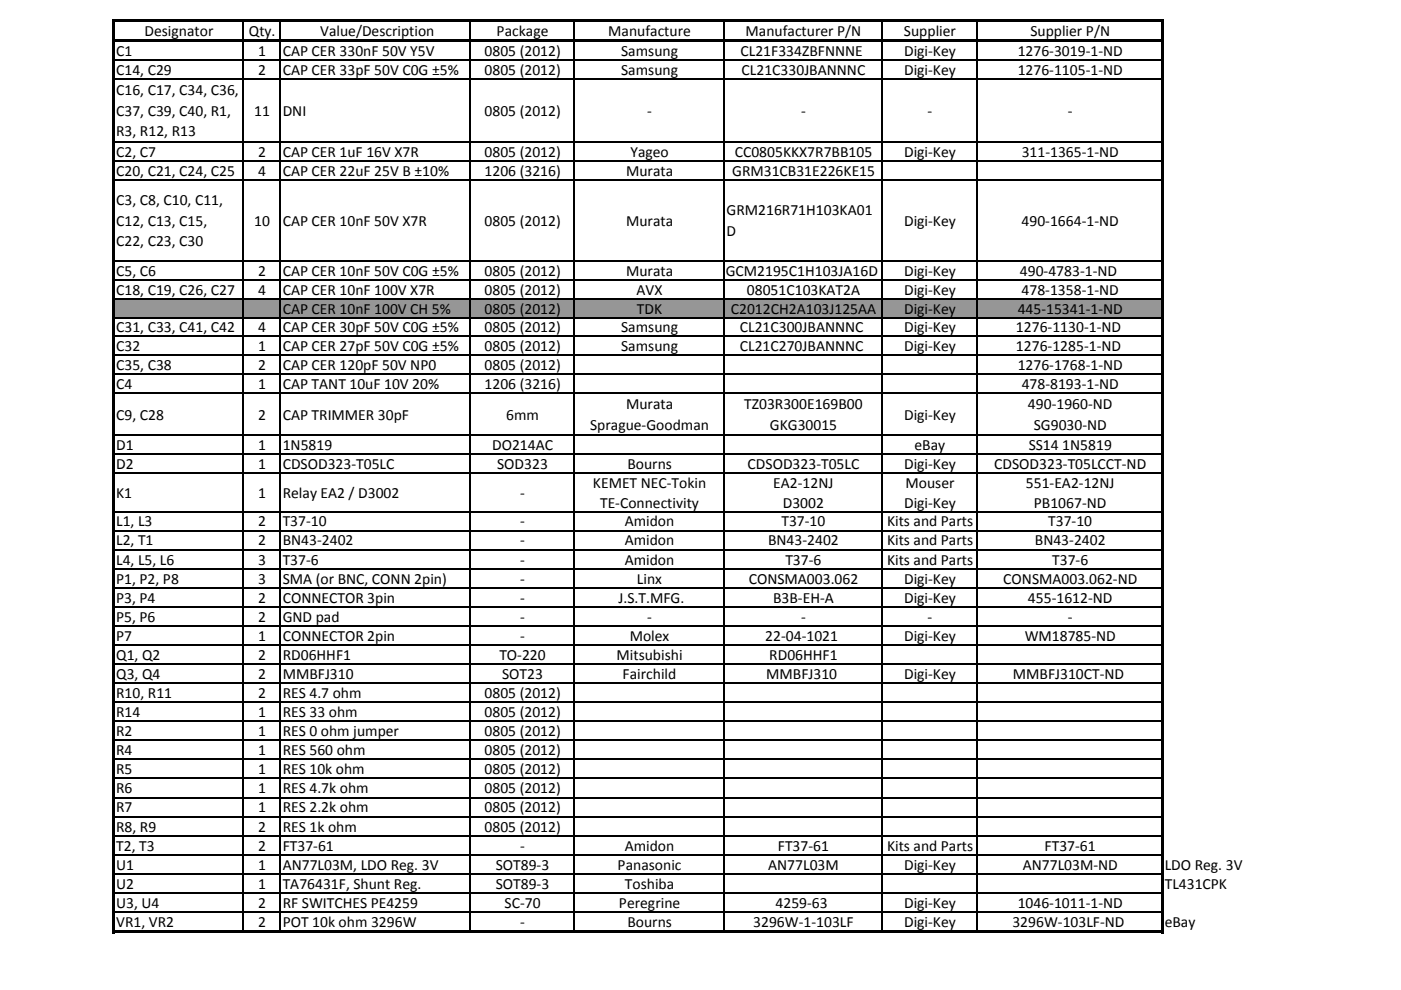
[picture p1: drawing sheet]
<svg xmlns="http://www.w3.org/2000/svg" width="297mm" height="210mm" viewBox="0 0 297 210" stroke-linecap="round" stroke-linejoin="round" font-family="sans-serif">
<defs><g id="words">
<g font-size="3.3">
<text x="24.6" y="11.8">C1</text>
<text x="30.6" y="7.6">Designator</text>
<text x="52.8" y="7.6">Qty.</text>
<text x="54.7" y="11.8">1</text>
<text x="59.9" y="11.8">CAP CER 330nF 50V Y5V</text>
<text x="67.9" y="7.6">Value/Description</text>
<text x="102.7" y="11.8">0805 (2012)</text>
<text x="105.3" y="7.6">Package</text>
<text x="129" y="7.6">Manufacture</text>
<text x="131.7" y="11.8">Samsung</text>
<text x="157" y="11.8">CL21F334ZBFNNNE</text>
<text x="158.1" y="7.6">Manufacturer P/N</text>
<text x="191.7" y="7.6">Supplier</text>
<text x="191.7" y="11.8">Digi-Key</text>
<text x="215.8" y="11.8">1276-3019-1-ND</text>
<text x="218.5" y="7.6">Supplier P/N</text>
<text x="24.6" y="15.8">C14, C29</text>
<text x="54.7" y="15.8">2</text>
<text x="59.9" y="15.8">CAP CER 33pF 50V C0G ±5%</text>
<text x="102.7" y="15.8">0805 (2012)</text>
<text x="131.7" y="15.8">Samsung</text>
<text x="157.2" y="15.8">CL21C330JBANNNC</text>
<text x="191.7" y="15.8">Digi-Key</text>
<text x="215.8" y="15.8">1276-1105-1-ND</text>
<text x="24.6" y="20.2">C16, C17, C34, C36,</text>
<text x="24.6" y="24.5">C37, C39, C40, R1,</text>
<text x="24.6" y="28.8">R3, R12, R13</text>
<text x="53.9" y="24.5">11</text>
<text x="59.9" y="24.5">DNI</text>
<text x="102.7" y="24.5">0805 (2012)</text>
<text x="137.2" y="24.5">-</text>
<text x="169.8" y="24.5">-</text>
<text x="196.7" y="24.5">-</text>
<text x="226.4" y="24.5">-</text>
<text x="24.6" y="33.2">C2, C7</text>
<text x="54.7" y="33.2">2</text>
<text x="59.9" y="33.2">CAP CER 1uF 16V X7R</text>
<text x="102.7" y="33.2">0805 (2012)</text>
<text x="133.7" y="33.2">Yageo</text>
<text x="155.8" y="33.2">CC0805KKX7R7BB105</text>
<text x="191.7" y="33.2">Digi-Key</text>
<text x="216.6" y="33.2">311-1365-1-ND</text>
<text x="24.6" y="37.2">C20, C21, C24, C25</text>
<text x="54.7" y="37.2">4</text>
<text x="59.9" y="37.2">CAP CER 22uF 25V B ±10%</text>
<text x="102.7" y="37.2">1206 (3216)</text>
<text x="132.7" y="37.2">Murata</text>
<text x="155.2" y="37.2">GRM31CB31E226KE15</text>
<text x="24.6" y="43.5">C3, C8, C10, C11,</text>
<text x="24.6" y="47.8">C12, C13, C15,</text>
<text x="53.9" y="47.8">10</text>
<text x="59.9" y="47.8">CAP CER 10nF 50V X7R</text>
<text x="102.7" y="47.8">0805 (2012)</text>
<text x="132.7" y="47.8">Murata</text>
<text x="154" y="45.7">GRM216R71H103KA01</text>
<text x="191.7" y="47.8">Digi-Key</text>
<text x="216.6" y="47.8">490-1664-1-ND</text>
<text x="24.6" y="52.2">C22, C23, C30</text>
<text x="154" y="50">D</text>
<text x="24.6" y="58.5">C5, C6</text>
<text x="54.7" y="58.5">2</text>
<text x="59.9" y="58.5">CAP CER 10nF 50V C0G ±5%</text>
<text x="102.7" y="58.5">0805 (2012)</text>
<text x="132.7" y="58.5">Murata</text>
<text x="153.9" y="58.5">GCM2195C1H103JA16D</text>
<text x="191.7" y="58.5">Digi-Key</text>
<text x="216.2" y="58.5">490-4783-1-ND</text>
<text x="24.6" y="62.5">C18, C19, C26, C27</text>
<text x="54.7" y="62.5">4</text>
<text x="59.9" y="62.5">CAP CER 10nF 100V X7R</text>
<text x="102.7" y="62.5">0805 (2012)</text>
<text x="135" y="62.5">AVX</text>
<text x="158.4" y="62.5">08051C103KAT2A</text>
<text x="191.7" y="62.5">Digi-Key</text>
<text x="216.6" y="62.5">478-1358-1-ND</text>
<text x="24.6" y="70.5">C31, C33, C41, C42</text>
<text x="54.7" y="70.5">4</text>
<text x="59.9" y="66.5">CAP CER 10nF 100V CH 5%</text>
<text x="59.9" y="70.5">CAP CER 30pF 50V C0G ±5%</text>
<text x="102.7" y="66.5">0805 (2012)</text>
<text x="102.7" y="70.5">0805 (2012)</text>
<text x="131.7" y="70.5">Samsung</text>
<text x="135" y="66.5">TDK</text>
<text x="155" y="66.5">C2012CH2A103J125AA</text>
<text x="156.9" y="70.5">CL21C300JBANNNC</text>
<text x="191.7" y="66.5">Digi-Key</text>
<text x="191.7" y="70.5">Digi-Key</text>
<text x="215.4" y="70.5">1276-1130-1-ND</text>
<text x="215.8" y="66.5">445-15341-1-ND</text>
<text x="24.6" y="74.4">C32</text>
<text x="54.7" y="74.4">1</text>
<text x="59.9" y="74.4">CAP CER 27pF 50V C0G ±5%</text>
<text x="102.7" y="74.4">0805 (2012)</text>
<text x="131.7" y="74.4">Samsung</text>
<text x="156.9" y="74.4">CL21C270JBANNNC</text>
<text x="191.7" y="74.4">Digi-Key</text>
<text x="215.4" y="74.4">1276-1285-1-ND</text>
<text x="24.6" y="78.5">C35, C38</text>
<text x="24.6" y="82.5">C4</text>
<text x="54.7" y="78.5">2</text>
<text x="54.7" y="82.5">1</text>
<text x="59.9" y="78.5">CAP CER 120pF 50V NP0</text>
<text x="59.9" y="82.5">CAP TANT 10uF 10V 20%</text>
<text x="102.7" y="78.5">0805 (2012)</text>
<text x="102.7" y="82.5">1206 (3216)</text>
<text x="215.8" y="78.5">1276-1768-1-ND</text>
<text x="216.6" y="82.5">478-8193-1-ND</text>
<text x="24.6" y="89">C9, C28</text>
<text x="54.7" y="89">2</text>
<text x="59.9" y="89">CAP TRIMMER 30pF</text>
<text x="107.3" y="89">6mm</text>
<text x="132.7" y="86.8">Murata</text>
<text x="157.8" y="86.8">TZ03R300E169B00</text>
<text x="191.7" y="89">Digi-Key</text>
<text x="218" y="86.8">490-1960-ND</text>
<text x="24.6" y="95.4">D1</text>
<text x="54.7" y="95.4">1</text>
<text x="59.9" y="95.4">1N5819</text>
<text x="104.3" y="95.4">DO214AC</text>
<text x="125.1" y="91.1">Sprague-Goodman</text>
<text x="163.2" y="91.1">GKG30015</text>
<text x="193.9" y="95.4">eBay</text>
<text x="218.1" y="95.4">SS14 1N5819</text>
<text x="219.2" y="91.1">SG9030-ND</text>
<text x="24.6" y="99.5">D2</text>
<text x="54.7" y="99.5">1</text>
<text x="59.9" y="99.5">CDSOD323-T05LC</text>
<text x="105.4" y="99.5">SOD323</text>
<text x="133" y="99.5">Bourns</text>
<text x="158.5" y="99.5">CDSOD323-T05LC</text>
<text x="191.7" y="99.5">Digi-Key</text>
<text x="210.8" y="99.5">CDSOD323-T05LCCT-ND</text>
<text x="24.6" y="105.5">K1</text>
<text x="54.7" y="105.5">1</text>
<text x="59.9" y="105.5">Relay EA2 / D3002</text>
<text x="110.3" y="105.5">-</text>
<text x="125.7" y="103.4">KEMET NEC-Tokin</text>
<text x="127.2" y="107.7">TE-Connectivity</text>
<text x="164" y="103.4">EA2-12NJ</text>
<text x="166" y="107.7">D3002</text>
<text x="191.7" y="107.7">Digi-Key</text>
<text x="192" y="103.4">Mouser</text>
<text x="217.5" y="103.4">551-EA2-12NJ</text>
<text x="219.2" y="107.7">PB1067-ND</text>
<text x="24.6" y="111.6">L1, L3</text>
<text x="54.7" y="111.6">2</text>
<text x="59.9" y="111.6">T37-10</text>
<text x="110.3" y="111.6">-</text>
<text x="132.5" y="111.6">Amidon</text>
<text x="165.7" y="111.6">T37-10</text>
<text x="188.1" y="111.6">Kits and Parts</text>
<text x="222.2" y="111.6">T37-10</text>
<text x="24.6" y="115.7">L2, T1</text>
<text x="24.6" y="119.7">L4, L5, L6</text>
<text x="54.7" y="115.7">2</text>
<text x="54.7" y="119.7">3</text>
<text x="59.9" y="115.7">BN43-2402</text>
<text x="59.9" y="119.7">T37-6</text>
<text x="110.3" y="115.7">-</text>
<text x="110.3" y="119.7">-</text>
<text x="132.5" y="115.7">Amidon</text>
<text x="132.5" y="119.7">Amidon</text>
<text x="162.9" y="115.7">BN43-2402</text>
<text x="166.5" y="119.7">T37-6</text>
<text x="188.1" y="115.7">Kits and Parts</text>
<text x="188.1" y="119.7">Kits and Parts</text>
<text x="219.4" y="115.7">BN43-2402</text>
<text x="223.1" y="119.7">T37-6</text>
<text x="24.6" y="123.7">P1, P2, P8</text>
<text x="54.7" y="123.7">3</text>
<text x="59.9" y="123.7">SMA (or BNC, CONN 2pin)</text>
<text x="110.3" y="123.7">-</text>
<text x="135" y="123.7">Linx</text>
<text x="158.7" y="123.7">CONSMA003.062</text>
<text x="191.7" y="123.7">Digi-Key</text>
<text x="212.7" y="123.7">CONSMA003.062-ND</text>
<text x="24.6" y="127.8">P3, P4</text>
<text x="24.6" y="131.8">P5, P6</text>
<text x="54.7" y="127.8">2</text>
<text x="54.7" y="131.8">2</text>
<text x="59.9" y="127.8">CONNECTOR 3pin</text>
<text x="59.9" y="131.8">GND pad</text>
<text x="110.3" y="127.8">-</text>
<text x="110.3" y="131.8">-</text>
<text x="131.2" y="127.8">J.S.T.MFG.</text>
<text x="137.2" y="131.8">-</text>
<text x="163.9" y="127.8">B3B-EH-A</text>
<text x="169.8" y="131.8">-</text>
<text x="191.7" y="127.8">Digi-Key</text>
<text x="196.7" y="131.8">-</text>
<text x="218" y="127.8">455-1612-ND</text>
<text x="226.4" y="131.8">-</text>
<text x="24.6" y="135.9">P7</text>
<text x="54.7" y="135.9">1</text>
<text x="59.9" y="135.9">CONNECTOR 2pin</text>
<text x="110.3" y="135.9">-</text>
<text x="133.5" y="135.9">Molex</text>
<text x="162.3" y="135.9">22-04-1021</text>
<text x="191.7" y="135.9">Digi-Key</text>
<text x="217.3" y="135.9">WM18785-ND</text>
<text x="24.6" y="139.9">Q1, Q2</text>
<text x="24.6" y="144">Q3, Q4</text>
<text x="54.7" y="139.9">2</text>
<text x="54.7" y="144">2</text>
<text x="59.9" y="139.9">RD06HHF1</text>
<text x="59.9" y="144">MMBFJ310</text>
<text x="105.9" y="139.9">TO-220</text>
<text x="106.5" y="144">SOT23</text>
<text x="130.7" y="139.9">Mitsubishi</text>
<text x="132" y="144">Fairchild</text>
<text x="162.5" y="144">MMBFJ310</text>
<text x="163.1" y="139.9">RD06HHF1</text>
<text x="191.7" y="144">Digi-Key</text>
<text x="214.8" y="144">MMBFJ310CT-ND</text>
<text x="24.6" y="148">R10, R11</text>
<text x="54.7" y="148">2</text>
<text x="59.9" y="148">RES 4.7 ohm</text>
<text x="102.7" y="148">0805 (2012)</text>
<text x="24.6" y="152">R14</text>
<text x="54.7" y="152">1</text>
<text x="59.9" y="152">RES 33 ohm</text>
<text x="102.7" y="152">0805 (2012)</text>
<text x="24.6" y="156.1">R2</text>
<text x="24.6" y="160.1">R4</text>
<text x="54.7" y="156.1">1</text>
<text x="54.7" y="160.1">1</text>
<text x="59.9" y="156.1">RES 0 ohm jumper</text>
<text x="59.9" y="160.1">RES 560 ohm</text>
<text x="102.7" y="156.1">0805 (2012)</text>
<text x="102.7" y="160.1">0805 (2012)</text>
<text x="24.6" y="164.2">R5</text>
<text x="54.7" y="164.2">1</text>
<text x="59.9" y="164.2">RES 10k ohm</text>
<text x="102.7" y="164.2">0805 (2012)</text>
<text x="24.6" y="168.2">R6</text>
<text x="24.6" y="172.3">R7</text>
<text x="54.7" y="168.2">1</text>
<text x="54.7" y="172.3">1</text>
<text x="59.9" y="168.2">RES 4.7k ohm</text>
<text x="59.9" y="172.3">RES 2.2k ohm</text>
<text x="102.7" y="168.2">0805 (2012)</text>
<text x="102.7" y="172.3">0805 (2012)</text>
<text x="24.6" y="176.3">R8, R9</text>
<text x="54.7" y="176.3">2</text>
<text x="59.9" y="176.3">RES 1k ohm</text>
<text x="102.7" y="176.3">0805 (2012)</text>
<text x="24.6" y="180.3">T2, T3</text>
<text x="24.6" y="184.4">U1</text>
<text x="54.7" y="180.3">2</text>
<text x="54.7" y="184.4">1</text>
<text x="59.9" y="180.3">FT37-61</text>
<text x="59.9" y="184.4">AN77L03M, LDO Reg. 3V</text>
<text x="105.1" y="184.4">SOT89-3</text>
<text x="110.3" y="180.3">-</text>
<text x="131" y="184.4">Panasonic</text>
<text x="132.5" y="180.3">Amidon</text>
<text x="162.9" y="184.4">AN77L03M</text>
<text x="164.9" y="180.3">FT37-61</text>
<text x="188.1" y="180.3">Kits and Parts</text>
<text x="191.7" y="184.4">Digi-Key</text>
<text x="216.8" y="184.4">AN77L03M-ND</text>
<text x="221.5" y="180.3">FT37-61</text>
<text x="246.9" y="184.4">LDO Reg. 3V</text>
<text x="24.6" y="188.4">U2</text>
<text x="54.7" y="188.4">1</text>
<text x="59.9" y="188.4">TA76431F, Shunt Reg.</text>
<text x="105.1" y="188.4">SOT89-3</text>
<text x="132.5" y="188.4">Toshiba</text>
<text x="246.9" y="188.4">TL431CPK</text>
<text x="24.6" y="192.5">U3, U4</text>
<text x="24.6" y="196.6">VR1, VR2</text>
<text x="54.7" y="192.5">2</text>
<text x="54.7" y="196.6">2</text>
<text x="59.9" y="192.5">RF SWITCHES PE4259</text>
<text x="59.9" y="196.6">POT 10k ohm 3296W</text>
<text x="107" y="192.5">SC-70</text>
<text x="110.3" y="196.6">-</text>
<text x="131.2" y="192.5">Peregrine</text>
<text x="133" y="196.6">Bourns</text>
<text x="159.7" y="196.6">3296W-1-103LF</text>
<text x="164.4" y="192.5">4259-63</text>
<text x="191.7" y="192.5">Digi-Key</text>
<text x="191.7" y="196.6">Digi-Key</text>
<text x="214.6" y="196.6">3296W-103LF-ND</text>
<text x="215.8" y="192.5">1046-1011-1-ND</text>
<text x="246.9" y="196.6">eBay</text>
</g>
</g></defs>
<path d="M24.1 63.4h222.3v4.1h-222.3z" fill="#969696"/>
<g fill="none" stroke="#000" stroke-width=".3">
<path d="M24.4 12.7h221.7M24.4 16.7h221.7M51.5 4.7v3.6M51.5 8.9v188.4M59.4 4.7v3.6M59.4 8.9v188.4M99.6 4.7v3.6M99.6 8.9v188.4M121.7 4.7v3.6M121.7 8.9v188.4M153.5 4.7v3.6M153.5 8.9v188.4"/>
<path d="M186.9 4.7v3.6M186.9 8.9v188.4M207.2 4.7v3.6M207.2 8.9v188.4M24.4 30h221.7M24.4 34.1h221.7M24.4 38.1h221.7M24.4 55.3h221.7M24.4 59.4h221.7M24.4 63.4h221.7M24.4 67.4h221.7M24.4 71.3h221.7"/>
<path d="M24.4 75.3h221.7M24.4 79.4h221.7M24.4 83.4h221.7M24.4 92.3h221.7M24.4 96.3h221.7M24.4 100.4h221.7M24.4 108.5h221.7M24.4 112.5h221.7M24.4 116.5h221.7M24.4 120.6h221.7M24.4 124.6h221.7M24.4 128.7h221.7"/>
<path d="M24.4 132.7h221.7M24.4 136.8h221.7M24.4 140.8h221.7M24.4 144.8h221.7M24.4 148.9h221.7M24.4 152.9h221.7M24.4 157h221.7M24.4 161h221.7M24.4 165.1h221.7M24.4 169.1h221.7M24.4 173.1h221.7M24.4 177.2h221.7"/>
<path d="M24.4 181.2h221.7M24.4 185.3h221.7M24.4 189.3h221.7M24.4 193.4h221.7"/>
</g>
<path d="M23.8 4.1h.6v193.8h-.6zM24.4 4.1h222.3v.6h-222.3zM24.4 8.3h222.3v.6h-222.3zM246.1 4.7h.6v193.2h-.6zM24.4 197.3h222.3v.6h-222.3z" fill="#000"/>
<use href="#words"/>
</svg>
